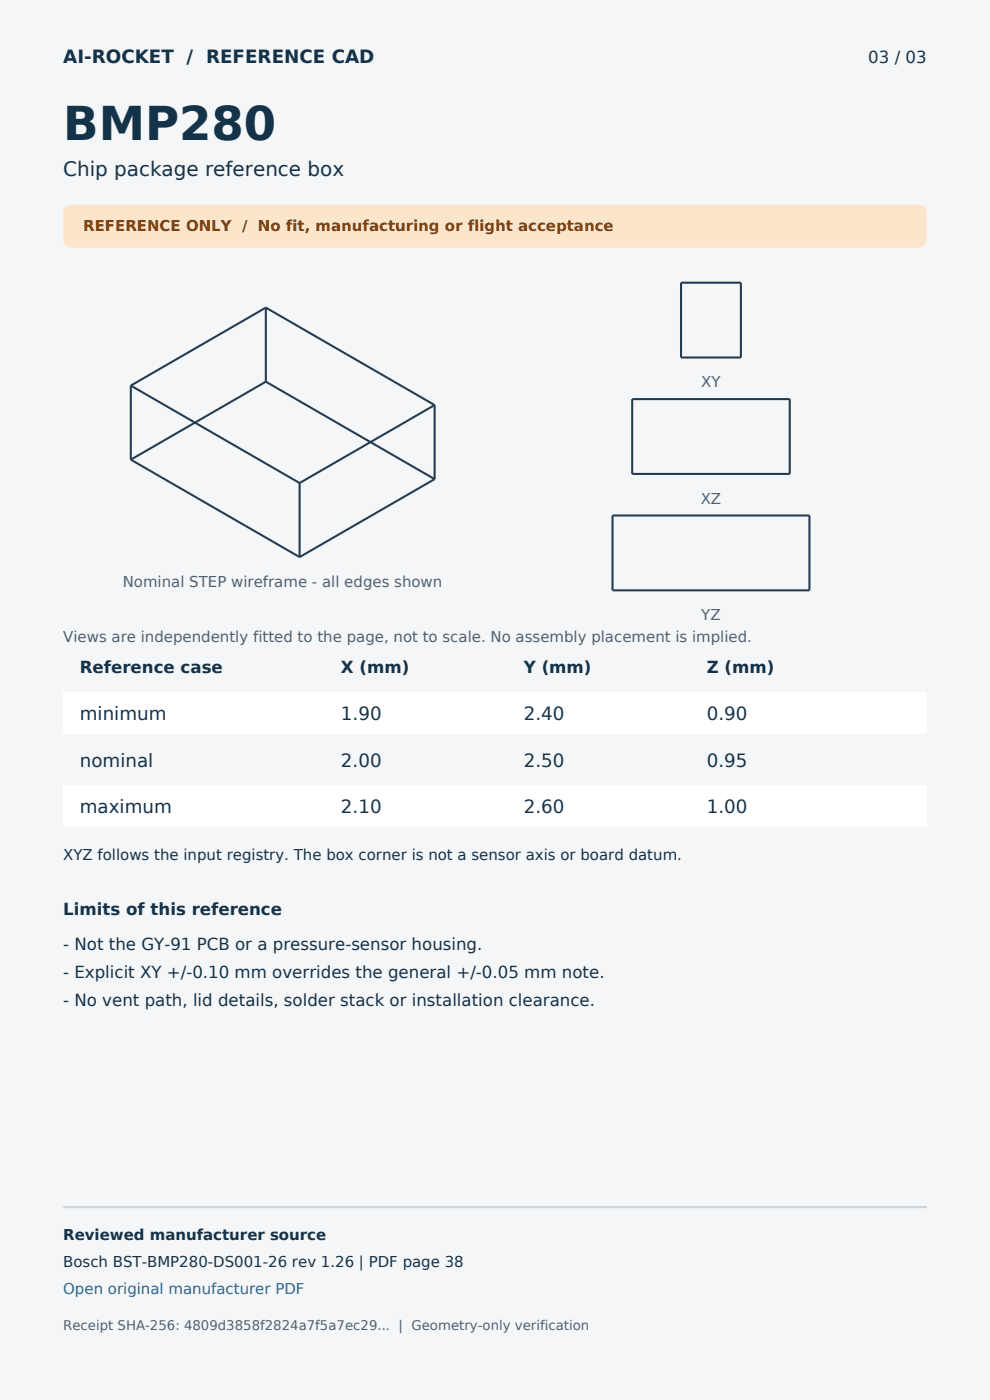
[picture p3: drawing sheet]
<svg xmlns="http://www.w3.org/2000/svg" width="210mm" height="297mm" viewBox="0 0 210 297" stroke-linecap="round" stroke-linejoin="round" font-family="sans-serif">
<defs><g id="words">
<text font-size="9.9" fill="#153348" x="13.4" y="29.6">BMP280</text>
<text font-size="4.2" fill="#153348" x="13.4" y="37.4">Chip package reference box</text>
<g font-size="3.9" fill="#153348">
<text x="13.4" y="13.4">AI-ROCKET / REFERENCE CAD</text>
<text x="16.9" y="152.8">minimum</text>
<text x="72.3" y="152.8">1.90</text>
<text x="111.1" y="152.8">2.40</text>
<text x="149.9" y="152.8">0.90</text>
<text x="16.9" y="162.6">nominal</text>
<text x="72.3" y="162.6">2.00</text>
<text x="111.1" y="162.6">2.50</text>
<text x="149.9" y="162.6">0.95</text>
<text x="16.9" y="172.5">maximum</text>
<text x="72.3" y="172.5">2.10</text>
<text x="111.1" y="172.5">2.60</text>
<text x="149.9" y="172.5">1.00</text>
</g>
<g font-size="3.5" fill="#153348">
<text x="184.2" y="13.4">03 / 03</text>
<text x="16.9" y="142.9">Reference case</text>
<text x="72.3" y="142.9">X (mm)</text>
<text x="111.1" y="142.9">Y (mm)</text>
<text x="149.9" y="142.9">Z (mm)</text>
<text x="13.4" y="194">Limits of this reference</text>
<text x="13.4" y="201.4">- Not the GY-91 PCB or a pressure-sensor housing.</text>
<text x="13.4" y="207.4">- Explicit XY +/-0.10 mm overrides the general +/-0.05 mm note.</text>
<text x="13.4" y="213.4">- No vent path, lid details, solder stack or installation clearance.</text>
</g>
<text font-size="3.2" fill="#7e4312" x="17.6" y="49">REFERENCE ONLY / No fit, manufacturing or flight acceptance</text>
<g font-size="3.2" fill="#54616e">
<text x="148.8" y="82.2">XY</text>
<text x="148.6" y="106.9">XZ</text>
<text x="26" y="124.5">Nominal STEP wireframe - all edges shown</text>
<text x="148.8" y="131.6">YZ</text>
</g>
<text font-size="3.2" fill="#53616d" x="13.4" y="136.2">Views are independently fitted to the page, not to scale. No assembly placement is implied.</text>
<g font-size="3.2" fill="#153348">
<text x="13.4" y="182.4">XYZ follows the input registry. The box corner is not a sensor axis or board datum.</text>
<text x="13.4" y="263.1">Reviewed manufacturer source</text>
<text x="13.4" y="268.8">Bosch BST-BMP280-DS001-26 rev 1.26 | PDF page 38</text>
</g>
<text font-size="3.2" fill="#216fa0" x="13.4" y="274.4">Open original manufacturer PDF</text>
<text font-size="2.8" fill="#53616d" x="13.4" y="282.2">Receipt SHA-256: 4809d3858f2824a7f5a7ec29... | Geometry-only verification</text>
</g></defs>
<path d="M0 0h210v297h-210z" fill-rule="evenodd" fill="#f4f6f8"/>
<path d="M13.9 43.9l.8-.4 .5-.1h179.6a1.76 1.76 0 0 1 1.8 1.8v5.6a1.76 1.76 0 0 1-1.8 1.8h-179.6a1.76 1.76 0 0 1-1.8-1.8v-5.6l.1-.5z" fill-rule="evenodd" fill="#fbe6cb"/>
<g fill="none" stroke="#263b4f" stroke-width=".44">
<path d="M144.5 60h12.7v15.8h-12.7zM56.4 65.3l-28.7 16.5M56.4 65.3v15.7M56.4 65.3l35.8 20.6M27.7 81.8v15.7M27.7 97.5l35.9 20.7M27.7 81.8l35.9 20.7M56.4 81l-28.7 16.5M56.4 81l35.8 20.6M92.2 85.9l-28.6 16.6M92.2 85.9v15.7M134.1 84.7h33.4v15.8h-33.4z"/>
<path d="M63.6 102.5v15.7M92.2 101.6l-28.6 16.6M129.9 109.4h41.8v15.8h-41.8z"/>
</g>
<g fill="#fff">
<path d="M13.4 146.8h183.2v8.8h-183.2z" fill-rule="evenodd"/>
<path d="M13.4 166.5h183.2v8.8h-183.2z" fill-rule="evenodd"/>
</g>
<path d="M13.4 256.1h183.2" fill="none" stroke="#ced5db" stroke-width=".44"/>
<use href="#words"/>
</svg>
